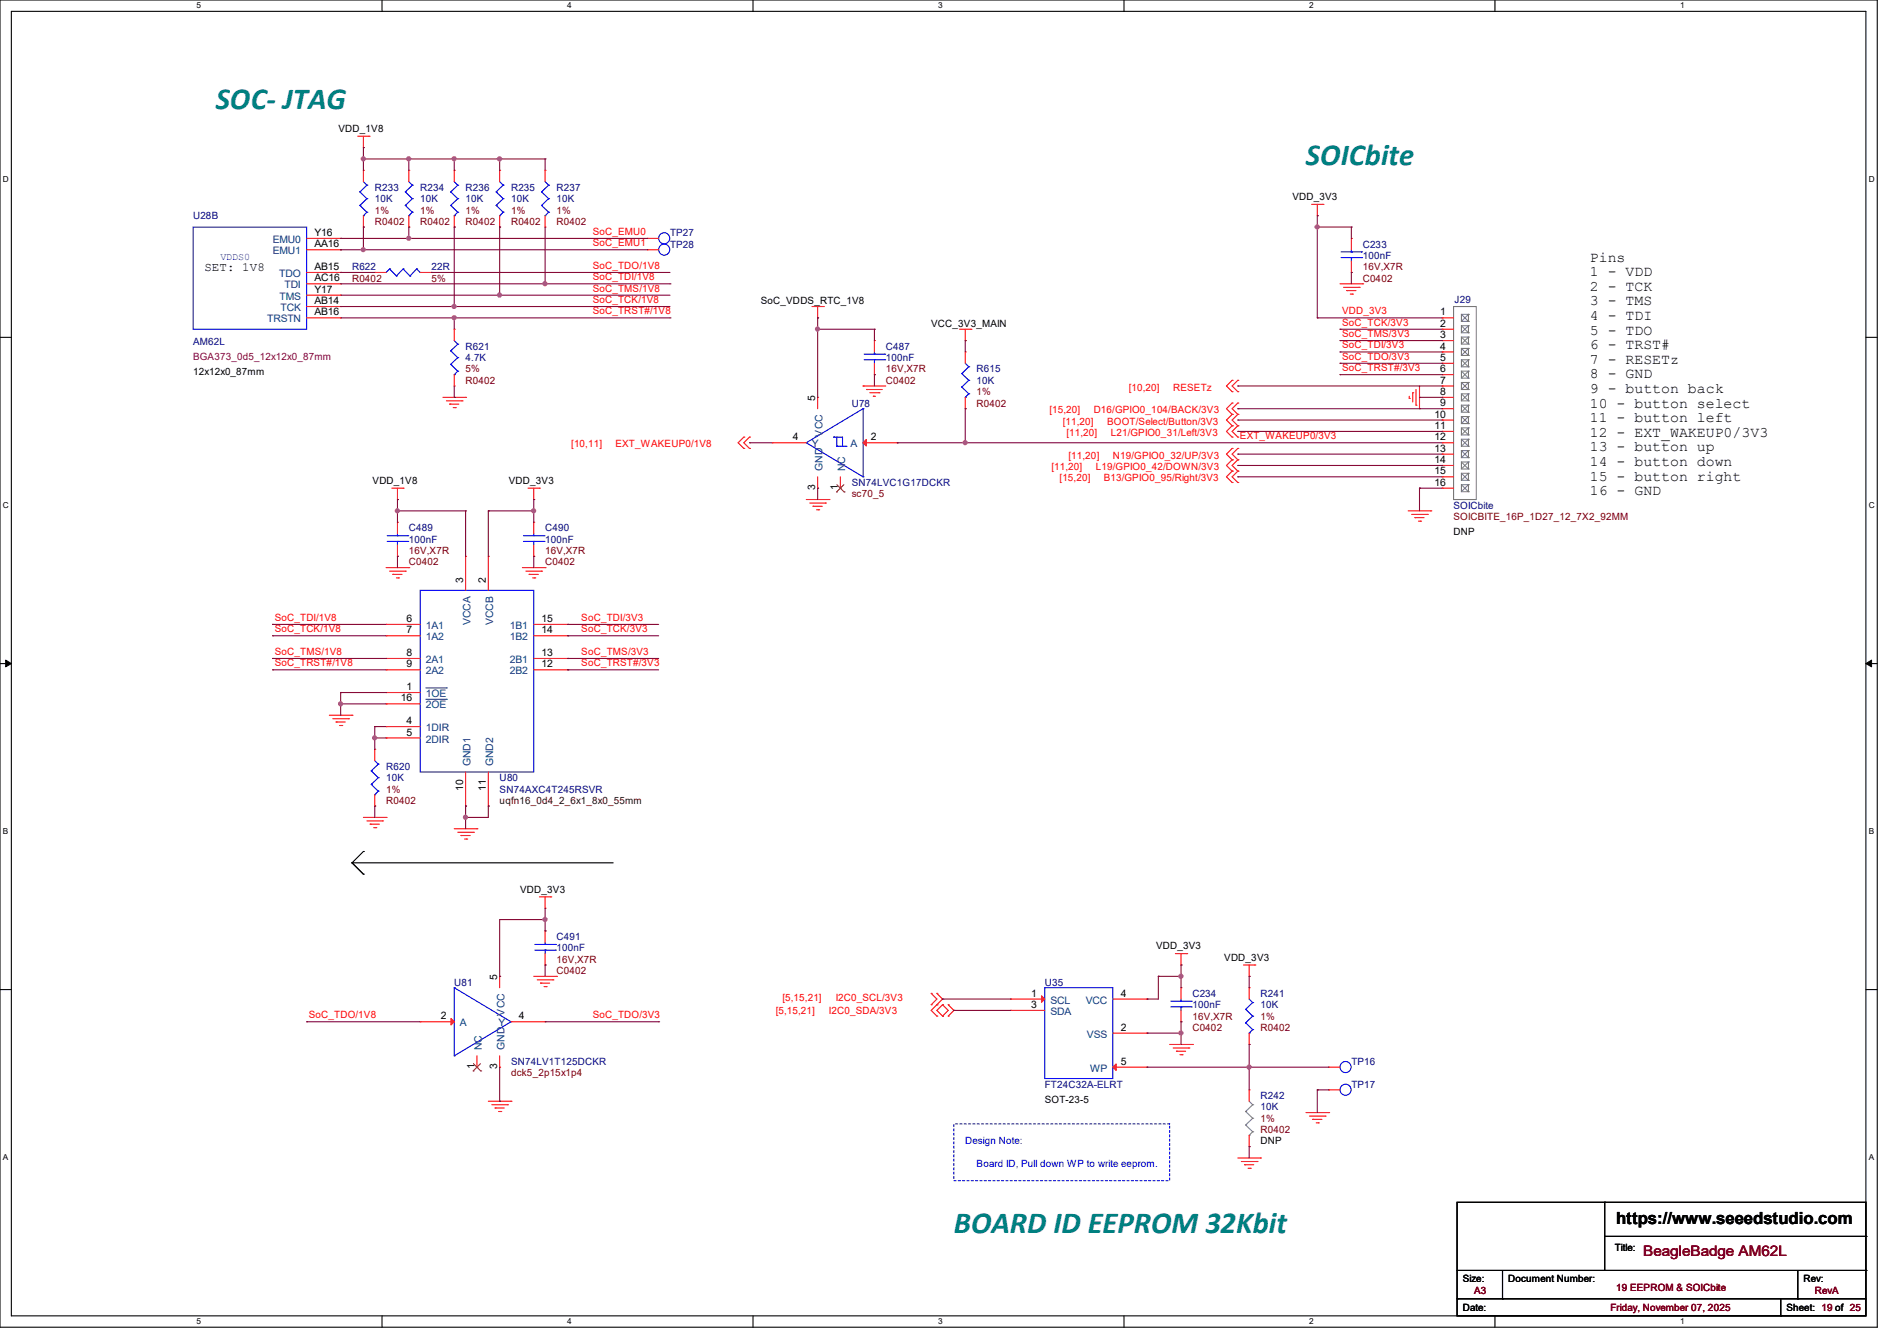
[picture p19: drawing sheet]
<svg xmlns="http://www.w3.org/2000/svg" width="297mm" height="210mm" viewBox="0 0 297 210" stroke-linecap="round" stroke-linejoin="round" font-family="sans-serif">
<defs><g id="words">
<g font-size="4.8" fill="#008080">
<text x="33.8" y="17">SOC- JTAG</text>
<text x="204.5" y="25.9">SOICbite</text>
<text x="149.4" y="193">BOARD ID EEPROM 32Kbit</text>
</g>
<text font-size="2.6" x="253" y="191.8">https://www.seeedstudio.com</text>
<g font-size="2.3">
<text x="248.9" y="41">Pins</text>
<text x="248.9" y="43.3">1 - VDD</text>
<text x="248.9" y="45.6">2 - TCK</text>
<text x="248.9" y="47.8">3 - TMS</text>
<text x="248.9" y="50.1">4 - TDI</text>
<text x="248.9" y="52.4">5 - TDO</text>
<text x="248.9" y="54.7">6 - TRST#</text>
<text x="248.9" y="57">7 - RESETz</text>
<text x="248.9" y="59.3">8 - GND</text>
<text x="248.9" y="61.6">9 - button back</text>
<text x="248.9" y="63.8">10 - button select</text>
<text x="248.9" y="66.1">11 - button left</text>
<text x="248.9" y="68.4">12 - EXT_WAKEUP0/3V3</text>
<text x="248.9" y="70.7">13 - button up</text>
<text x="248.9" y="73">14 - button down</text>
<text x="248.9" y="75.3">15 - button right</text>
<text x="248.9" y="77.6">16 - GND</text>
</g>
<text font-size="2.3" fill="#800000" x="257.3" y="196.8">BeagleBadge AM62L</text>
<text font-size="1.9" x="32" y="42.4">SET: 1V8</text>
<g font-size="1.6">
<text x="53" y="20.7">VDD_1V8</text>
<text x="202.4" y="31.3">VDD_3V3</text>
<text x="49.2" y="37">Y16</text>
<text x="49.2" y="38.7">AA16</text>
<text x="49.2" y="42.3">AB15</text>
<text x="49.2" y="44.1">AC16</text>
<text x="49.2" y="45.8">Y17</text>
<text x="49.2" y="47.6">AB14</text>
<text x="119.1" y="47.7">SoC_VDDS_RTC_1V8</text>
<text x="49.2" y="49.4">AB16</text>
<text x="145.8" y="51.2">VCC_3V3_MAIN</text>
<text x="225.5" y="49.4">1</text>
<text x="225.5" y="51.2">2</text>
<text x="225.5" y="53">3</text>
<text x="30.2" y="58.7">12x12x0_87mm</text>
<text x="225.5" y="54.7">4</text>
<text x="225.5" y="56.5">5</text>
<text x="225.5" y="58.3">6</text>
<text x="127.6" y="62.8" transform="rotate(-90 127.6 62.8)">5</text>
<text x="224.6" y="65.4">10</text>
<text x="225.5" y="60.1">7</text>
<text x="225.5" y="61.8">8</text>
<text x="225.5" y="63.6">9</text>
<text x="124.1" y="69">4</text>
<text x="136.4" y="69">2</text>
<text x="224.6" y="67.2">11</text>
<text x="224.6" y="69">12</text>
<text x="224.6" y="70.7">13</text>
<text x="58.3" y="75.8">VDD_1V8</text>
<text x="79.7" y="75.8">VDD_3V3</text>
<text x="127.6" y="76.8" transform="rotate(-90 127.6 76.8)">3</text>
<text x="131.2" y="76.8" transform="rotate(-90 131.2 76.8)">1</text>
<text x="224.6" y="72.5">14</text>
<text x="224.6" y="74.3">15</text>
<text x="224.6" y="76.1">16</text>
<text x="227.6" y="83.8">DNP</text>
<text x="72.5" y="91.2" transform="rotate(-90 72.5 91.2)">3</text>
<text x="76.1" y="91.2" transform="rotate(-90 76.1 91.2)">2</text>
<text x="63.7" y="97.4">6</text>
<text x="63.7" y="99.2">7</text>
<text x="84.8" y="97.4">15</text>
<text x="84.8" y="99.2">14</text>
<text x="63.7" y="102.7">8</text>
<text x="63.7" y="104.5">9</text>
<text x="84.8" y="102.7">13</text>
<text x="84.8" y="104.5">12</text>
<text x="62.8" y="109.9">16</text>
<text x="63.7" y="113.4">4</text>
<text x="63.7" y="108.1">1</text>
<text x="63.7" y="115.2">5</text>
<text x="72.5" y="123.9" transform="rotate(-90 72.5 123.9)">10</text>
<text x="76.1" y="123.9" transform="rotate(-90 76.1 123.9)">11</text>
<text x="81.4" y="139.8">VDD_3V3</text>
<text x="181" y="148.7">VDD_3V3</text>
<text x="77.9" y="153.5" transform="rotate(-90 77.9 153.5)">5</text>
<text x="191.7" y="150.4">VDD_3V3</text>
<text x="69" y="159.6">2</text>
<text x="81.2" y="159.6">4</text>
<text x="161.5" y="156.1">1</text>
<text x="161.5" y="157.9">3</text>
<text x="175.5" y="156.1">4</text>
<text x="175.5" y="161.4">2</text>
<text x="74.3" y="167.5" transform="rotate(-90 74.3 167.5)">1</text>
<text x="77.9" y="167.5" transform="rotate(-90 77.9 167.5)">3</text>
<text x="175.5" y="166.8">5</text>
<text x="163.6" y="172.7">SOT-23-5</text>
<text x="197.4" y="179.2">DNP</text>
<text x="252.8" y="196">Title:</text>
<text x="229" y="200.7">Size:</text>
<text x="236.1" y="200.7">Document Number:</text>
<text x="282.4" y="200.7">Rev:</text>
<text x="229" y="205.4">Date:</text>
<text x="279.7" y="205.4">Sheet: 19 of 25</text>
</g>
<g font-size="1.6" fill="#000080">
<text x="58.7" y="29.9">R233</text>
<text x="65.8" y="29.9">R234</text>
<text x="72.9" y="29.9">R236</text>
<text x="80" y="29.9">R235</text>
<text x="87.1" y="29.9">R237</text>
<text x="30.2" y="34.3">U28B</text>
<text x="58.7" y="31.7">10K</text>
<text x="65.8" y="31.7">10K</text>
<text x="72.9" y="31.7">10K</text>
<text x="80" y="31.7">10K</text>
<text x="87.1" y="31.7">10K</text>
<text x="104.9" y="38.8">TP28</text>
<text x="104.9" y="37">TP27</text>
<text x="213.4" y="38.8">C233</text>
<text x="213.4" y="40.6">100nF</text>
<text x="55.1" y="42.3">R622</text>
<text x="67.6" y="42.3">22R</text>
<text x="227.8" y="47.5">J29</text>
<text x="30.2" y="54.1">AM62L</text>
<text x="72.9" y="54.8">R621</text>
<text x="72.9" y="56.6">4.7K</text>
<text x="138.7" y="54.8">C487</text>
<text x="138.7" y="56.6">100nF</text>
<text x="152.9" y="58.3">R615</text>
<text x="133.3" y="63.7">U78</text>
<text x="152.9" y="60.1">10K</text>
<text x="133.3" y="76.1">SN74LVC1G17DCKR</text>
<text x="64" y="83.2">C489</text>
<text x="85.3" y="83.2">C490</text>
<text x="227.6" y="79.7">SOICbite</text>
<text x="64" y="85">100nF</text>
<text x="85.3" y="85">100nF</text>
<text x="60.5" y="120.6">R620</text>
<text x="60.5" y="122.3">10K</text>
<text x="78.2" y="122.3">U80</text>
<text x="78.2" y="124.1">SN74AXC4T245RSVR</text>
<text x="87.1" y="147.2">C491</text>
<text x="87.1" y="149">100nF</text>
<text x="71.1" y="154.3">U81</text>
<text x="163.6" y="154.3">U35</text>
<text x="186.7" y="156.1">C234</text>
<text x="186.7" y="157.9">100nF</text>
<text x="197.4" y="156.1">R241</text>
<text x="197.4" y="157.9">10K</text>
<text x="80" y="166.8">SN74LV1T125DCKR</text>
<text x="211.6" y="166.8">TP16</text>
<text x="163.6" y="170.3">FT24C32A-ELRT</text>
<text x="197.4" y="172.1">R242</text>
<text x="197.4" y="173.9">10K</text>
<text x="211.6" y="170.3">TP17</text>
</g>
<g font-size="1.6" fill="#800000">
<text x="58.7" y="33.4">1%</text>
<text x="58.7" y="35.2">R0402</text>
<text x="65.8" y="33.4">1%</text>
<text x="65.8" y="35.2">R0402</text>
<text x="72.9" y="33.4">1%</text>
<text x="72.9" y="35.2">R0402</text>
<text x="80" y="33.4">1%</text>
<text x="80" y="35.2">R0402</text>
<text x="87.1" y="33.4">1%</text>
<text x="87.1" y="35.2">R0402</text>
<text x="55.1" y="44.1">R0402</text>
<text x="67.6" y="44.1">5%</text>
<text x="213.4" y="44.1">C0402</text>
<text x="213.4" y="42.3">16V,X7R</text>
<text x="72.9" y="58.3">5%</text>
<text x="138.7" y="58.3">16V,X7R</text>
<text x="72.9" y="60.1">R0402</text>
<text x="138.7" y="60.1">C0402</text>
<text x="152.9" y="61.9">1%</text>
<text x="152.9" y="63.7">R0402</text>
<text x="133.3" y="77.9">sc70_5</text>
<text x="227.6" y="81.4">SOICBITE_16P_1D27_12_7X2_92MM</text>
<text x="64" y="88.6">C0402</text>
<text x="64" y="86.8">16V,X7R</text>
<text x="85.3" y="88.6">C0402</text>
<text x="85.3" y="86.8">16V,X7R</text>
<text x="60.5" y="124.1">1%</text>
<text x="60.5" y="125.9">R0402</text>
<text x="87.1" y="152.6">C0402</text>
<text x="87.1" y="150.8">16V,X7R</text>
<text x="186.7" y="161.5">C0402</text>
<text x="186.7" y="159.7">16V,X7R</text>
<text x="197.4" y="159.7">1%</text>
<text x="197.4" y="161.5">R0402</text>
<text x="80" y="168.6">dck5_2p15x1p4</text>
<text x="197.4" y="175.7">1%</text>
<text x="197.4" y="177.5">R0402</text>
<text x="230.8" y="202.7">A3</text>
<text x="253" y="202.2">19 EEPROM &amp; SOICbite</text>
<text x="284.1" y="202.7">RevA</text>
<text x="252.1" y="205.4">Friday, November 07, 2025</text>
</g>
<g font-size="1.6" fill="#00f">
<text x="34.5" y="40.7">VDDS0</text>
<text x="151.1" y="179.2">Design Note:</text>
<text x="152.9" y="182.8">Board ID, Pull down WP to write eeprom.</text>
</g>
<g font-size="1.6" fill="#004080">
<text x="42.7" y="38.1">EMU0</text>
<text x="42.7" y="39.8">EMU1</text>
<text x="43.7" y="43.4">TDO</text>
<text x="43.8" y="46.9">TMS</text>
<text x="44.5" y="45.2">TDI</text>
<text x="41.8" y="50.5">TRSTN</text>
<text x="43.9" y="48.7">TCK</text>
<text x="127.1" y="70.1">Y</text>
<text x="128.8" y="68.4" transform="rotate(-90 128.8 68.4)">VCC</text>
<text x="133.2" y="70.1">A</text>
<text x="128.8" y="73.8" transform="rotate(-90 128.8 73.8)">GND</text>
<text x="132.3" y="73.8" transform="rotate(-90 132.3 73.8)">NC</text>
<text x="66.7" y="98.5">1A1</text>
<text x="66.7" y="100.3">1A2</text>
<text x="73.7" y="97.9" transform="rotate(-90 73.7 97.9)">VCCA</text>
<text x="77.2" y="97.9" transform="rotate(-90 77.2 97.9)">VCCB</text>
<text x="79.8" y="98.5">1B1</text>
<text x="79.8" y="100.3">1B2</text>
<text x="66.7" y="103.8">2A1</text>
<text x="66.7" y="105.6">2A2</text>
<text x="79.8" y="103.8">2B1</text>
<text x="79.8" y="105.6">2B2</text>
<text x="66.7" y="109.2">1OE</text>
<text x="66.7" y="111">2OE</text>
<text x="66.7" y="114.5">1DIR</text>
<text x="66.7" y="116.3">2DIR</text>
<text x="73.7" y="120" transform="rotate(-90 73.7 120)">GND1</text>
<text x="77.2" y="120" transform="rotate(-90 77.2 120)">GND2</text>
<text x="72" y="160.7">A</text>
<text x="78.1" y="160.7">Y</text>
<text x="79" y="159" transform="rotate(-90 79 159)">VCC</text>
<text x="164.5" y="157.2">SCL</text>
<text x="164.5" y="159">SDA</text>
<text x="170" y="157.2">VCC</text>
<text x="75.4" y="164.5" transform="rotate(-90 75.4 164.5)">NC</text>
<text x="79" y="164.5" transform="rotate(-90 79 164.5)">GND</text>
<text x="170.2" y="162.5">VSS</text>
<text x="170.7" y="167.9">WP</text>
</g>
<g font-size="1.6" fill="#f00">
<text x="92.8" y="36.8">SoC_EMU0</text>
<text x="92.8" y="38.6">SoC_EMU1</text>
<text x="92.8" y="42.1">SoC_TDO/1V8</text>
<text x="92.8" y="47.5">SoC_TCK/1V8</text>
<text x="92.8" y="45.7">SoC_TMS/1V8</text>
<text x="92.8" y="43.9">SoC_TDI/1V8</text>
<text x="92.8" y="49.2">SoC_TRST#/1V8</text>
<text x="210.1" y="49.2">VDD_3V3</text>
<text x="210.1" y="51">SoC_TCK/3V3</text>
<text x="210.1" y="52.8">SoC_TMS/3V3</text>
<text x="210.1" y="54.6">SoC_TDI/3V3</text>
<text x="210.1" y="56.3">SoC_TDO/3V3</text>
<text x="210.1" y="58.1">SoC_TRST#/3V3</text>
<text x="164.3" y="64.7">[15,20]</text>
<text x="171.2" y="64.7">D16/GPIO0_104/BACK/3V3</text>
<text x="176.7" y="61.2">[10,20]</text>
<text x="183.7" y="61.2">RESETz</text>
<text x="89.5" y="70.1">[10,11]</text>
<text x="96.3" y="70.1">EXT_WAKEUP0/1V8</text>
<text x="166.4" y="66.5">[11,20]</text>
<text x="167" y="68.3">[11,20]</text>
<text x="167.3" y="71.8">[11,20]</text>
<text x="173.4" y="66.5">BOOT/Select/Button/3V3</text>
<text x="173.9" y="68.3">L21/GPIO0_31/Left/3V3</text>
<text x="174.2" y="71.8">N19/GPIO0_32/UP/3V3</text>
<text x="194.1" y="68.8">EXT_WAKEUP0/3V3</text>
<text x="164.6" y="73.6">[11,20]</text>
<text x="165.9" y="75.4">[15,20]</text>
<text x="171.6" y="73.6">L19/GPIO0_42/DOWN/3V3</text>
<text x="172.8" y="75.4">B13/GPIO0_95/Right/3V3</text>
<text x="43" y="97.2">SoC_TDI/1V8</text>
<text x="43" y="99">SoC_TCK/1V8</text>
<text x="91" y="97.2">SoC_TDI/3V3</text>
<text x="91" y="99">SoC_TCK/3V3</text>
<text x="43" y="102.6">SoC_TMS/1V8</text>
<text x="43" y="104.3">SoC_TRST#/1V8</text>
<text x="91" y="102.6">SoC_TMS/3V3</text>
<text x="91" y="104.3">SoC_TRST#/3V3</text>
<text x="48.3" y="159.5">SoC_TDO/1V8</text>
<text x="92.8" y="159.5">SoC_TDO/3V3</text>
<text x="121.5" y="158.8">[5,15,21]</text>
<text x="122.5" y="156.8">[5,15,21]</text>
<text x="129.8" y="158.8">I2C0_SDA/3V3</text>
<text x="130.9" y="156.8">I2C0_SCL/3V3</text>
</g>
<text font-size="1.6" fill="#800040" x="30.2" y="56.4">BGA373_0d5_12x12x0_87mm</text>
<text font-size="1.6" fill="#400000" x="78.2" y="125.9">uqfn16_0d4_2_6x1_8x0_55mm</text>
<g font-size="1.3">
<text x="30.8" y="1.3">5</text>
<text x="88.8" y="1.3">4</text>
<text x="146.9" y="1.3">3</text>
<text x="205" y="1.3">2</text>
<text x="263.1" y="1.3">1</text>
<text x=".5" y="28.4">D</text>
<text x="292.6" y="28.4">D</text>
<text x=".5" y="79.5">C</text>
<text x="292.6" y="79.5">C</text>
<text x=".5" y="130.6">B</text>
<text x="292.6" y="130.6">B</text>
<text x=".5" y="181.7">A</text>
<text x="292.6" y="181.7">A</text>
<text x="30.8" y="207.4">5</text>
<text x="88.8" y="207.4">4</text>
<text x="146.9" y="207.4">3</text>
<text x="205" y="207.4">2</text>
<text x="263.1" y="207.4">1</text>
</g>
</g></defs>
<path d="M0 0h293.9v207.9h-293.9zM1.8 1.8h290.3v204.3h-290.3z" fill="none" stroke="#000" stroke-width=".17"/>
<g fill="#fff">
<path d="M30.8 .2h.7v1.4h-.7z"/>
<path d="M30.8 206.2h.7v1.4h-.7z"/>
</g>
<path d="M59.8 0v1.8M59.8 206.1v1.8" fill="none" stroke="#000" stroke-width=".17"/>
<g fill="#fff">
<path d="M88.8 .2h.7v1.4h-.7z"/>
<path d="M88.8 206.2h.7v1.4h-.7z"/>
</g>
<path d="M117.9 0v1.8M117.9 206.1v1.8" fill="none" stroke="#000" stroke-width=".17"/>
<g fill="#fff">
<path d="M146.9 .2h.7v1.4h-.7z"/>
<path d="M146.9 206.2h.7v1.4h-.7z"/>
</g>
<path d="M176 0v1.8M176 206.1v1.8" fill="none" stroke="#000" stroke-width=".17"/>
<g fill="#fff">
<path d="M205 .2h.7v1.4h-.7z"/>
<path d="M205 206.2h.7v1.4h-.7z"/>
</g>
<path d="M234.1 0v1.8M234.1 206.1v1.8" fill="none" stroke="#000" stroke-width=".17"/>
<g fill="#fff">
<path d="M263.1 .2h.6v1.4h-.6z"/>
<path d="M263.1 206.2h.6v1.4h-.6z"/>
<path d="M.5 27.3h.9v1.4h-.9z"/>
<path d="M292.6 27.3h.9v1.4h-.9z"/>
<path d="M.5 78.4h.9v1.4h-.9z"/>
<path d="M292.6 78.4h.9v1.4h-.9z"/>
</g>
<path d="M0 52.8h1.8M292.1 52.8h1.8" fill="none" stroke="#000" stroke-width=".17"/>
<g fill="#fff">
<path d="M.5 129.5h.8v1.4h-.8z"/>
<path d="M292.6 129.5h.8v1.4h-.8z"/>
</g>
<path d="M0 103.9h1.8M292.1 103.9h1.8" fill="none" stroke="#000" stroke-width=".17"/>
<path d="M.9 103.4l.9 .5-.9 .5zM292.1 103.9l.9-.5v1z" fill="#000" stroke="#000" stroke-width=".16"/>
<g fill="#fff">
<path d="M.5 180.5h.8v1.4h-.8z"/>
<path d="M292.6 180.5h.8v1.4h-.8z"/>
</g>
<g fill="none" stroke="#000" stroke-width=".17">
<path d="M55.1 135.1h.1M55.1 135.1h40.9M55.1 135.1l1.8 1.8M56.9 136.9h.1M56.9 133.3h.1M56.9 133.3l-1.8 1.8M0 155h1.8M292.1 155h1.8M228.1 188.3h64v17.8h-64zM228.1 199h64M235.2 199v4.4M251.2 188.3h.1"/>
<path d="M251.2 188.3v10.7M251.2 193.6h40.9M281.5 199v4.4M292.1 199h.1M292.1 193.6h.1M228.1 203.4h.1M228.1 203.4h64M235.2 203.4h.1M278.8 206.1h.1M278.8 203.4v2.7M281.5 203.4h.1"/>
</g>
<path d="M149.4 176h33.7v8.9h-33.7z" fill="none" stroke="#00f" stroke-width=".17" stroke-dasharray=".3 .3"/>
<g fill="none" stroke="#f00" stroke-width=".17">
<path d="M48 37.3h5.3M48 39.1h5.3M53.3 37.3h.1M53.3 39.1h.1M56 21.3h1.8M56.9 23.1h.1M56.9 26.7h.1M56.9 35.6h.1M56.9 21.3v1.8M56.9 26.7v1.7M56.9 33.8v1.8M57.8 21.3h.1"/>
<path d="M64 26.7h.1M64 35.6h.1M64 26.7v1.7M64 33.8v1.8M71.1 26.7h.1M71.1 35.6h.1M71.1 26.7v1.7M71.1 33.8v1.8M78.2 26.7h.1M78.2 35.6h.1M78.2 26.7v1.7M78.2 33.8v1.8"/>
<path d="M85.3 26.7h.1M85.3 35.6h.1M85.3 26.7v1.7M85.3 33.8v1.8M101.3 39.1h.1M101.3 37.3h.1M101.3 37.3h1.8M101.3 39.1h1.8M205.4 32h1.7M206.2 33.8h.1M206.2 32v1.8M207.1 32h.1"/>
<path d="M211.6 37.3h.1M211.6 37.3v1.8M48 44.4h5.3M48 48h5.3M48 49.8h5.3M48 42.7h5.3M48 46.2h5.3M53.3 42.7h.1M53.3 44.4h.1M53.3 46.2h.1M53.3 48h.1M53.3 49.8h.1"/>
<path d="M58.7 42.7h.1M58.7 42.7h1.8M65.8 42.7h1.8M67.6 42.7h.1M71.1 51.6h.1M71.1 51.6v1.7M71.1 58.7v1.8M127.1 48h1.8M128 49.8h.1M128 48v1.8M128.9 48h.1M136.9 53.3h.1"/>
<path d="M136.9 58.7h.1M136.9 53.3v1.8M136.9 56.9v1.8M150.2 51.6h1.8M151.1 53.3h.1M151.1 55.1h.1M151.1 51.6v1.7M151.1 55.1v1.8M152 51.6h.1M192.9 59.6h.1M192.9 59.6l-.9 .9 .9 .8M193.8 59.6h.1"/>
<path d="M193.8 59.6l-.9 .9 .9 .8M209.8 44.4h3.6M210.4 45h2.4M210.9 45.5h.1M210.9 45.5h1.4M211.4 46.1h.4M211.6 42.7h.1M211.6 40.9v1.8M211.8 46.1h.1M212.8 45h.1M213.4 44.4h.1M225.8 49.8h.1"/>
<path d="M225.8 51.6h.1M225.8 53.3h.1M225.8 55.1h.1M225.8 56.9h.1M225.8 58.7h.1M225.8 51.6h1.8M225.8 49.8h1.8M225.8 53.3h1.8M225.8 55.1h1.8M225.8 56.9h1.8M225.8 58.7h1.8M61.3 76.5h1.8"/>
<path d="M62.2 78.2h.1M62.2 76.5v1.7M63.1 76.5h.1M69.3 62.2h3.6M69.9 62.8h2.4M70.4 63.3h.1M70.4 63.3h1.4M71 63.8h.3M71.1 60.5h.1M71.3 63.8h.1M72.3 62.8h.1M72.9 62.2h.1"/>
<path d="M82.7 76.5h1.8M83.6 78.2h.1M83.6 76.5v1.7M84.5 76.5h.1M116.5 68.5h.1M116.5 70.2h.1M116.5 68.5l-.9 .8 .9 .9M117.3 68.5h.1M117.3 70.2h.1M117.3 68.5l-.8 .8 .8 .9M120.9 69.3h.1M120.9 69.3h5.3"/>
<path d="M126.2 78.2h3.6M126.8 78.8h2.4M127.3 79.3h.1M127.3 79.3h1.4M127.8 79.8h.4M128 76.5h.1M128 62.2h.1M128 62.2v1.8M128 74.7v1.8M128.2 79.8h.1M129.2 78.8h.1M129.8 78.2h.1"/>
<path d="M131.6 76.5h.1M131.6 74.7v1.8M135.1 60.5h.1M135.1 60.5h3.6M135.1 69.3h5.4M135.7 61h.1M135.7 61h2.4M136.2 61.5h1.4M136.7 62.1h.1M136.7 62.1h.4M137.6 61.5h.1M140.5 69.3h.1"/>
<path d="M151.1 64h.1M151.1 62.2v1.8M192.9 61.3h.1M192.9 63.1h.1M192.9 64.9h.1M192.9 66.7h.1M192.9 68.5h.1M192.9 70.2h.1M192.9 72h.1M192.9 73.8h.1M192.9 75.6h.1M192.9 63.1l-.9 .9 .9 .9"/>
<path d="M192.9 64.9l-.9 .9 .9 .9M192.9 66.7l-.9 .9 .9 .9M192.9 70.2l-.9 .9 .9 .9M192.9 72l-.9 .9 .9 .9M192.9 73.8l-.9 .9 .9 .9M193.8 61.3h.1M193.8 63.1h.1M193.8 64.9h.1M193.8 66.7h.1M193.8 68.5h.1M193.8 70.2h.1M193.8 72h.1"/>
<path d="M193.8 73.8h.1M193.8 75.6h.1M193.8 63.1l-.9 .9 .9 .9M193.8 64.9l-.9 .9 .9 .9M193.8 66.7l-.9 .9 .9 .9M193.8 70.2l-.9 .9 .9 .9M193.8 72l-.9 .9 .9 .9M193.8 73.8l-.9 .9 .9 .9M220.6 62.4h.1M220.6 62.1v.3M221.2 61.5h.1M221.2 61.5v1.4"/>
<path d="M221.7 63.5h.1M221.7 61v2.5M222.2 64h.1M222.2 60.5v3.5M225.8 60.5h.1M225.8 62.2h.1M225.8 64h.1M225.8 65.8h.1M225.8 67.6h.1M225.8 69.3h.1M225.8 71.1h.1M225.8 72.9h.1"/>
<path d="M225.8 74.7h.1M225.8 76.5h.1M225.8 60.5h1.8M225.8 76.5h1.8M225.8 62.2h1.8M225.8 64h1.8M225.8 65.8h1.8M225.8 67.6h1.8M225.8 69.3h1.8M225.8 71.1h1.8M225.8 72.9h1.8M225.8 74.7h1.8"/>
<path d="M60.5 97.8h.1M60.5 99.6h.1M60.5 88.9h3.5M60.5 97.8h5.3M60.5 99.6h5.3M61 89.5h2.5M61.5 90h.1M61.5 90h1.4M62.1 90.5h.3M62.2 81.8h.1M62.2 87.1h.1M62.2 81.8v1.8"/>
<path d="M62.2 85.3v1.8M62.4 90.5h.1M63.5 89.5h.1M64 88.9h.1M72.9 87.1h.1M72.9 87.1v5.4M76.5 87.1h.1M76.5 87.1v5.4M81.8 88.9h3.5M82.3 89.5h2.5M82.8 90h.1M82.8 90h1.5"/>
<path d="M83.4 90.5h.3M83.6 81.8h.1M83.6 87.1h.1M83.6 81.8v1.8M83.6 85.3v1.8M83.6 97.8h5.3M83.6 99.6h5.3M83.7 90.5h.1M84.8 89.5h.1M85.3 88.9h.1M88.9 97.8h.1M88.9 99.6h.1"/>
<path d="M220.5 80h3.5M221 80.6h2.5M221.5 81.1h.1M221.5 81.1h1.5M222.1 81.6h.3M222.4 81.6h.1M223.5 80.6h.1M224 80h.1M51.6 112h3.5M52.1 112.6h2.5M52.6 113.1h.1M52.6 113.1h1.5"/>
<path d="M53.2 113.6h.3M53.5 113.6h.1M54.6 112.6h.1M55.1 112h.1M58.7 117.3h.1M58.7 117.3v1.8M60.5 113.8h.1M60.5 115.6h.1M60.5 103.1h.1M60.5 104.9h.1M60.5 108.5h.1M60.5 110.2h.1"/>
<path d="M60.5 113.8h5.3M60.5 115.6h5.3M60.5 103.1h5.3M60.5 104.9h5.3M60.5 108.5h5.3M60.5 110.2h5.3M83.6 103.1h5.3M83.6 104.9h5.3M88.9 103.1h.1M88.9 104.9h.1M56.9 128h3.6M57.4 128.6h2.5"/>
<path d="M58 129.1h.1M58 129.1h1.4M58.5 129.6h.3M58.7 126.2h.1M58.7 124.5v1.7M58.8 129.6h.1M59.9 128.6h.1M60.5 128h.1M71.1 129.8h3.6M71.7 130.3h2.4M72.2 130.9h.1M72.2 130.9h1.4"/>
<path d="M72.7 131.4h.4M72.9 126.2h.1M72.9 120.9v5.3M73.1 131.4h.1M74.1 130.3h.1M74.7 129.8h.1M76.5 126.2h.1M76.5 120.9v5.3M78.2 152.9h.1M78.2 152.9v1.8M83.6 152.9h3.5M84.1 153.5h2.5"/>
<path d="M84.5 140.5h1.7M84.6 154h.1M84.6 154h1.5M85.2 154.5h.3M85.3 142.2h.1M85.3 145.8h.1M85.3 151.1h.1M85.3 140.5v1.7M85.3 145.8v1.8M85.3 149.4v1.7M85.5 154.5h.1M86.2 140.5h.1"/>
<path d="M86.6 153.5h.1M87.1 152.9h.1M145.8 155.6h.1M145.8 157.4h.1M145.8 155.6l.9 .9-.9 .9M146.7 157.4h.1M146.7 155.6h.1M146.7 159.1h.1M146.7 155.6l.9 .9-1.8 1.7 .9 .9M147.6 159.1h.1M147.6 157.4h.1M147.6 157.4l.9 .8-.9 .9"/>
<path d="M147.6 157.4l-.9 .8 .9 .9M148.5 157.4h.1M148.5 159.1h.1M148.5 157.4l.9 .8-.9 .9M158.2 156.5h.1M158.2 158.2h.1M158.2 156.5h5.4M158.2 158.2h5.4M174.2 156.5h5.4M179.6 156.5h.1M184 149.4h1.8M184.9 151.1h.1"/>
<path d="M184.9 154.7h.1M184.9 149.4v1.7M184.9 154.7v1.8M184.9 158.2v1.8M185.8 149.4h.1M194.7 151.1h1.8M195.6 152.9h.1M195.6 154.7h.1M195.6 151.1v1.8M195.6 154.7v1.8M196.5 151.1h.1M65.8 160h.1"/>
<path d="M65.8 160h5.3M74.7 167.1h.1M74.7 165.4v1.7M76.5 172.5h3.5M77 173h2.5M77.5 173.5h.1M77.5 173.5h1.5M78.1 174.1h.3M78.2 167.1h.1M78.2 165.4v1.7M78.4 174.1h.1M79.5 173h.1"/>
<path d="M80 172.5h.1M80 160h5.3M85.3 160h.1M174.2 167.1h5.4M174.2 161.8h5.4M179.6 161.8h.1M179.6 167.1h.1M183.1 163.6h3.6M183.7 164.1h2.4M184.2 164.6h.1M184.2 164.6h1.4M184.7 165.2h.4"/>
<path d="M184.9 160h.1M185.1 165.2h.1M186.1 164.1h.1M186.7 163.6h.1M195.6 163.6h.1M195.6 170.7h.1M195.6 179.6h.1M195.6 161.8v1.8M195.6 170.7v1.8M195.6 177.8v1.8M204.5 174.2h3.5M205 174.8h2.5"/>
<path d="M205.5 175.3h.1M205.5 175.3h1.5M206.1 175.9h.3M206.4 175.9h.1M207.5 174.8h.1M208 174.2h.1M208 167.1h.1M208 170.7h.1M208 167.1h1.8M208 170.7h1.8M193.8 181.4h3.6M194.4 181.9h2.4"/>
<path d="M194.9 182.4h.1M194.9 182.4h1.4M195.4 183h.3M195.7 183h.1M196.8 181.9h.1M197.4 181.4h.1"/>
</g>
<g fill="none" stroke="#00f" stroke-width=".17">
<path d="M30.2 35.6h17.8v16h-17.8zM56.3 30.1h.1M56.3 32.2h.1M56.3 30.1l1.1 1M56.3 32.2l1.1 1M56.9 33.8h.1M56.9 28.4l.5 .6M57.4 29h.1M57.4 31.1h.1M57.4 33.2h.1M57.4 29l-1.1 1.1M57.4 31.1l-1.1 1.1"/>
<path d="M57.4 33.2l-.5 .6M63.5 30.1h.1M63.5 32.2h.1M63.5 30.1l1.1 1M63.5 32.2l1.1 1M64 33.8h.1M64 28.4l.6 .6M64.6 29h.1M64.6 31.1h.1M64.6 33.2h.1M64.6 29l-1.1 1.1M64.6 31.1l-1.1 1.1"/>
<path d="M64.6 33.2l-.6 .6M70.6 30.1h.1M70.6 32.2h.1M70.6 30.1l1.1 1M70.6 32.2l1.1 1M71.1 33.8h.1M71.1 28.4l.6 .6M71.7 29h.1M71.7 31.1h.1M71.7 33.2h.1M71.7 29l-1.1 1.1M71.7 31.1l-1.1 1.1"/>
<path d="M71.7 33.2l-.6 .6M77.7 30.1h.1M77.7 32.2h.1M77.7 30.1l1.1 1M77.7 32.2l1.1 1M78.2 33.8h.1M78.2 28.4l.6 .6M78.8 29h.1M78.8 31.1h.1M78.8 33.2h.1M78.8 29l-1.1 1.1M78.8 31.1l-1.1 1.1"/>
<path d="M78.8 33.2l-.6 .6M84.8 30.1h.1M84.8 32.2h.1M84.8 30.1l1.1 1M84.8 32.2l1.1 1M85.3 33.8h.1M85.3 28.4l.6 .6M85.9 29h.1M85.9 31.1h.1M85.9 33.2h.1M85.9 29l-1.1 1.1M85.9 31.1l-1.1 1.1"/>
<path d="M85.9 33.2l-.6 .6M210 39.5h3.2M211.6 39.5h.1M211.6 39.1v.4M213.2 39.5h.1M61 42.1h.1M61 42.1l-.5 .6M61 42.1l1.1 1.1M62.1 43.2h.1M63.1 42.1h.1M63.1 42.1l-1 1.1M63.1 42.1l1.1 1.1"/>
<path d="M64.2 43.2h.1M65.2 42.1h.1M65.2 42.1l-1 1.1M65.2 42.1l.6 .6M65.8 42.7h.1M70.6 54.9h.1M70.6 57.1h.1M70.6 54.9l1.1 1.1M70.6 57.1l1.1 1M71.1 58.7h.1M71.1 53.3l.6 .6M71.7 53.9h.1"/>
<path d="M71.7 56h.1M71.7 58.1h.1M71.7 53.9l-1.1 1M71.7 56l-1.1 1.1M71.7 58.1l-.6 .6M135.3 55.5h3.2M135.3 56.3h3.2M136.9 56.3h.1M136.9 55.5h.1M136.9 55.1v.4M136.9 56.3v.6M138.5 55.5h.1"/>
<path d="M138.5 56.3h.1M150.6 58.5h.1M150.6 58.5l1.1 1.1M151.1 56.9l.6 .5M151.7 57.4h.1M151.7 59.6h.1M151.7 57.4l-1.1 1.1M151.7 59.6l-1.1 1M210 40.3h3.2M211.6 40.3h.1M211.6 40.3v.6M213.2 40.3h.1"/>
<path d="M126.2 69.3h.1M126.2 69.3l8.9 5.4M130.5 68.5h.1M130.5 68.5h1.4v1.4M131 69.9h.1M131 68.5v1.4M131 69.9h1.5M131.9 69.9h.1M132.5 69.9h.1M135.1 64h.1M135.1 74.7h.1M135.1 64l-8.9 5.3"/>
<path d="M135.1 64v10.7M150.6 60.6h.1M150.6 60.6l1.1 1.1M151.1 62.2h.1M151.7 61.7h.1M151.7 61.7l-.6 .5M60.6 83.9h3.2M60.6 84.8h3.2M62.2 84.8h.1M62.2 83.9h.1M62.2 83.6v.3M62.2 84.8v.5"/>
<path d="M63.8 83.9h.1M63.8 84.8h.1M65.8 92.5h17.8v28.4h-17.8zM82 83.9h3.2M82 84.8h3.2M83.6 84.8h.1M83.6 83.9h.1M83.6 83.6v.3M83.6 84.8v.5M85.2 83.9h.1M85.2 84.8h.1M58.7 119.1l.5 .6"/>
<path d="M59.2 119.7h.1M59.2 119.7l-1.1 1M58.1 120.7h.1M58.1 122.9h.1M58.1 120.7l1.1 1.1M58.1 122.9l1.1 1M58.7 124.5h.1M59.2 121.8h.1M59.2 123.9h.1M59.2 121.8l-1.1 1.1M59.2 123.9l-.5 .6M71.1 154.7h.1"/>
<path d="M71.1 154.7l8.9 5.3M71.1 154.7v10.7M83.7 147.9h3.3M83.7 148.8h3.3M85.3 148.8h.1M85.3 147.9h.1M85.3 147.6v.3M85.3 148.8v.6M87 147.9h.1M87 148.8h.1M163.6 154.7h10.6v14.2h-10.6zM183.3 156.8h3.2"/>
<path d="M183.3 157.7h3.2M184.9 157.7h.1M184.9 156.8h.1M184.9 156.5v.3M184.9 157.7v.5M186.5 156.8h.1M186.5 157.7h.1M195 158.1h.1M195 158.1l1.1 1M195.6 156.5l.5 .5M196.1 157h.1M196.1 159.1h.1"/>
<path d="M196.1 157l-1.1 1.1M196.1 159.1l-1.1 1.1M71.1 165.4h.1M80 160h.1M80 160l-8.9 5.4M195 160.2h.1M195 160.2l1.1 1M195.6 161.8h.1M196.1 161.2h.1M196.1 161.2l-.5 .6"/>
<circle cx="104" cy="39.1" r=".87"/>
<circle cx="104" cy="37.3" r=".87"/>
<circle cx="210.7" cy="167.1" r=".87"/>
<circle cx="210.7" cy="170.7" r=".87"/>
</g>
<g fill="none" stroke="#808080" stroke-width=".17">
<path d="M227.6 48h3.5v30.2h-3.5zM228.8 49.2h1.1v1.1h-1.1zM228.8 51h1.1v1.1h-1.1zM228.8 52.8h1.1v1.1h-1.1zM228.8 54.6h1.1v1.1h-1.1zM228.8 56.3h1.1v1.1h-1.1zM228.8 58.1h1.1v1.1h-1.1zM228.8 59.9h1.1v1.1h-1.1zM228.8 49.2l1.1 1.1M228.8 51l1.1 1.1M228.8 52.8l1.1 1.1M228.8 54.6l1.1 1.1"/>
<path d="M228.8 56.3l1.1 1.1M228.8 58.1l1.1 1.1M228.8 59.9l1.1 1.1M229.9 49.2h.1M229.9 50.3h.1M229.9 51h.1M229.9 52.1h.1M229.9 52.8h.1M229.9 53.9h.1M229.9 54.6h.1M229.9 55.7h.1M229.9 56.3h.1"/>
<path d="M229.9 57.4h.1M229.9 58.1h.1M229.9 59.2h.1M229.9 59.9h.1M229.9 49.2l-1.1 1.1M229.9 51l-1.1 1.1M229.9 52.8l-1.1 1.1M229.9 54.6l-1.1 1.1M229.9 56.3l-1.1 1.1M229.9 58.1l-1.1 1.1M229.9 59.9l-1.1 1.1M228.8 61.7h1.1v1.1h-1.1z"/>
<path d="M228.8 67h1.1v1.1h-1.1zM228.8 63.5h1.1v1.1h-1.1zM228.8 65.2h1.1v1.1h-1.1zM228.8 68.8h1.1v1.1h-1.1zM228.8 70.6h1.1v1.1h-1.1zM228.8 72.3h1.1v1.1h-1.1zM228.8 74.1h1.1v1.1h-1.1zM228.8 75.9h1.1v1.1h-1.1zM228.8 65.2l1.1 1.1M228.8 63.5l1.1 1.1M228.8 68.8l1.1 1.1M228.8 61.7l1.1 1.1"/>
<path d="M228.8 67l1.1 1.1M228.8 75.9l1.1 1.1M228.8 74.1l1.1 1.1M228.8 70.6l1.1 1.1M228.8 72.3l1.1 1.1M229.9 65.2h.1M229.9 63.5h.1M229.9 66.3h.1M229.9 64.6h.1M229.9 61h.1M229.9 61.7h.1M229.9 67h.1"/>
<path d="M229.9 69.9h.1M229.9 62.8h.1M229.9 68.1h.1M229.9 68.8h.1M229.9 75.9h.1M229.9 74.1h.1M229.9 77h.1M229.9 70.6h.1M229.9 75.2h.1M229.9 71.7h.1M229.9 72.3h.1M229.9 73.4h.1"/>
<path d="M229.9 65.2l-1.1 1.1M229.9 63.5l-1.1 1.1M229.9 61.7l-1.1 1.1M229.9 67l-1.1 1.1M229.9 68.8l-1.1 1.1M229.9 75.9l-1.1 1.1M229.9 74.1l-1.1 1.1M229.9 70.6l-1.1 1.1M229.9 72.3l-1.1 1.1M195 174.1h.1M195 176.2h.1M195 174.1l1.1 1"/>
<path d="M195 176.2l1.1 1M195.6 177.8h.1M195.6 172.5l.5 .5M196.1 173h.1M196.1 175.1h.1M196.1 177.2h.1M196.1 173l-1.1 1.1M196.1 175.1l-1.1 1.1M196.1 177.2l-.5 .6"/>
</g>
<g fill="#f00" stroke="#f00" stroke-width=".17">
<path d="M163.1 156l.5 .5-.5 .5z"/>
<path d="M174.8 166.6v1l-.6-.5z"/>
<path d="M70.6 159.5l.5 .5-.5 .5z"/>
<path d="M135.1 69.3l.5-.5v1z"/>
</g>
<path d="M66.7 107.7h3.2M66.7 109.5h3.2M69.9 107.7h.1M69.9 109.5h.1" fill="none" stroke="#004080" stroke-width=".16"/>
<path d="M131 77h.1M131 75.9l1.2 1.1M132.1 75.9l-1.1 1.1M132.2 77h.1M74.1 167.7h.1M74.1 166.6l1.2 1.1M75.2 166.6l-1.1 1.1M75.3 167.7h.1" fill="none" stroke="#804000" stroke-width=".16"/>
<g fill="none" stroke="#800040" stroke-width=".17">
<path d="M53.3 37.3h.1M53.3 39.1h.1M53.3 37.3h48M53.3 39.1h48M56.9 23.1h.1M56.9 24.9h.1M56.9 35.6h.1M56.9 39.1h.1M56.9 23.1v3.6M56.9 35.6v3.5M56.9 24.9h28.4M64 24.9h.1"/>
<path d="M64 35.6h.1M64 37.3h.1M64 24.9v1.8M64 35.6v1.7M71.1 24.9h.1M71.1 35.6h.1M71.1 24.9v1.8M71.1 35.6v12.4M78.2 24.9h.1M78.2 35.6h.1M78.2 24.9v1.8M78.2 35.6v10.6"/>
<path d="M85.3 24.9h.1M85.3 24.9v1.8M85.3 35.6v8.8M206.2 33.8h.1M206.2 35.6h.1M206.2 33.8v16M206.2 35.6h5.4M211.6 35.6h.1M211.6 35.6v1.7M53.3 42.7h.1M53.3 49.8h51.6M53.3 42.7h5.4"/>
<path d="M53.3 44.4h51.6M53.3 46.2h51.6M53.3 48h51.6M67.6 42.7h.1M67.6 42.7h37.3M71.1 48h.1M71.1 49.8h.1M71.1 49.8v1.8M78.2 46.2h.1M85.3 44.4h.1M104.9 44.4h.1M104.9 49.8h.1"/>
<path d="M128 49.8h.1M128 51.6h.1M128 51.6h8.9M128 49.8v12.4M136.9 51.6h.1M136.9 58.7h.1M136.9 51.6v1.7M136.9 58.7v1.8M151.1 53.3h.1M151.1 53.3v1.8M206.2 49.8h.1M206.2 49.8h19.6"/>
<path d="M209.8 51.6h.1M209.8 55.1h.1M209.8 53.3h.1M209.8 56.9h.1M209.8 58.7h.1M209.8 51.6h16M209.8 55.1h16M209.8 53.3h16M209.8 56.9h16M209.8 58.7h16M211.6 42.7h.1M211.6 42.7v1.7"/>
<path d="M62.2 78.2h.1M62.2 78.2v3.6M71.1 62.2h.1M71.1 60.5v1.7M83.6 78.2h.1M83.6 78.2v3.6M117.3 69.3h.1M117.3 69.3h3.6M128 76.5h.1M128 76.5v1.7M140.5 69.3h.1M140.5 69.3h85.3"/>
<path d="M151.1 64h.1M151.1 69.3h.1M151.1 64v5.3M193.8 60.5h.1M193.8 64h.1M193.8 65.8h.1M193.8 67.6h.1M193.8 71.1h.1M193.8 72.9h.1M193.8 74.7h.1M193.8 60.5h32M193.8 64h32"/>
<path d="M193.8 65.8h32M193.8 67.6h32M193.8 71.1h32M193.8 72.9h32M193.8 74.7h32M222.2 62.2h.1M222.2 76.5h.1M222.2 62.2h3.6M222.2 76.5h3.6M222.2 76.5v3.5M42.7 97.8h.1M42.7 99.6h.1"/>
<path d="M42.7 97.8h17.8M42.7 99.6h17.8M62.2 87.1h.1M62.2 80h.1M62.2 87.1v1.8M62.2 80h10.7M72.9 80h.1M72.9 80v7.1M76.5 80h.1M76.5 80v7.1M76.5 80h7.1M83.6 80h.1"/>
<path d="M83.6 87.1h.1M83.6 87.1v1.8M88.9 97.8h.1M88.9 99.6h.1M88.9 97.8h14.2M88.9 99.6h14.2M42.7 103.1h.1M42.7 104.9h.1M42.7 103.1h17.8M42.7 104.9h17.8M53.3 108.5h.1M53.3 110.2h.1"/>
<path d="M53.3 108.5h7.2M53.3 108.5v3.5M53.3 110.2h7.2M58.7 113.8h.1M58.7 115.6h.1M58.7 113.8v3.5M58.7 113.8h1.8M58.7 115.6h1.8M88.9 103.1h.1M88.9 104.9h.1M88.9 103.1h14.2M88.9 104.9h14.2"/>
<path d="M58.7 126.2h.1M58.7 126.2v1.8M72.9 126.2h.1M72.9 128h.1M72.9 126.2v3.6M76.5 126.2h.1M76.5 126.2v1.8h-3.6M78.2 152.9h.1M85.3 144h.1M85.3 151.1h.1M85.3 145.8h.1M85.3 144h-7.1v8.9"/>
<path d="M85.3 142.2v3.6M85.3 151.1v1.8M147.6 156.5h.1M147.6 156.5h10.6M149.4 158.2h.1M149.4 158.2h8.8M179.6 156.5h.1M181.4 152.9h.1M181.4 152.9h3.5M181.4 152.9v3.6h-1.8M184.9 151.1h.1M184.9 152.9h.1"/>
<path d="M184.9 151.1v3.6M195.6 152.9h.1M195.6 152.9v1.8M48 160h.1M48 160h17.8M78.2 172.5h.1M78.2 167.1v5.4M85.3 160h17.8M103.1 160h.1M179.6 161.8h.1M179.6 167.1h.1M179.6 161.8h5.3"/>
<path d="M179.6 167.1h28.4M184.9 160h.1M184.9 161.8h.1M184.9 160v3.6M195.6 163.6h.1M195.6 167.1h.1M195.6 179.6h.1M195.6 163.6v7.1M195.6 179.6v1.8M206.2 170.7h.1M206.2 170.7v3.5M206.2 170.7h1.8"/>
</g>
<g fill="#f0f" stroke="#f0f" stroke-width=".17">
<circle cx="206.2" cy="35.5" r=".32"/>
<circle cx="184.9" cy="152.9" r=".32"/>
<circle cx="184.9" cy="161.8" r=".32"/>
<circle cx="195.6" cy="167.1" r=".32"/>
<circle cx="56.9" cy="24.9" r=".32"/>
<circle cx="64" cy="37.3" r=".32"/>
<circle cx="56.9" cy="39.1" r=".32"/>
<circle cx="85.3" cy="44.4" r=".32"/>
<circle cx="78.2" cy="46.2" r=".32"/>
<circle cx="128" cy="51.5" r=".32"/>
<circle cx="151.1" cy="69.3" r=".32"/>
<circle cx="62.2" cy="80" r=".32"/>
<circle cx="83.5" cy="80" r=".32"/>
<circle cx="53.3" cy="110.2" r=".32"/>
<circle cx="72.9" cy="128" r=".32"/>
<circle cx="58.7" cy="115.5" r=".32"/>
<circle cx="85.3" cy="144" r=".32"/>
<circle cx="64" cy="24.9" r=".32"/>
<circle cx="71.1" cy="48" r=".32"/>
<circle cx="78.2" cy="24.9" r=".32"/>
<circle cx="71.1" cy="24.9" r=".32"/>
<circle cx="71.1" cy="49.8" r=".32"/>
</g>
<use href="#words"/>
</svg>
